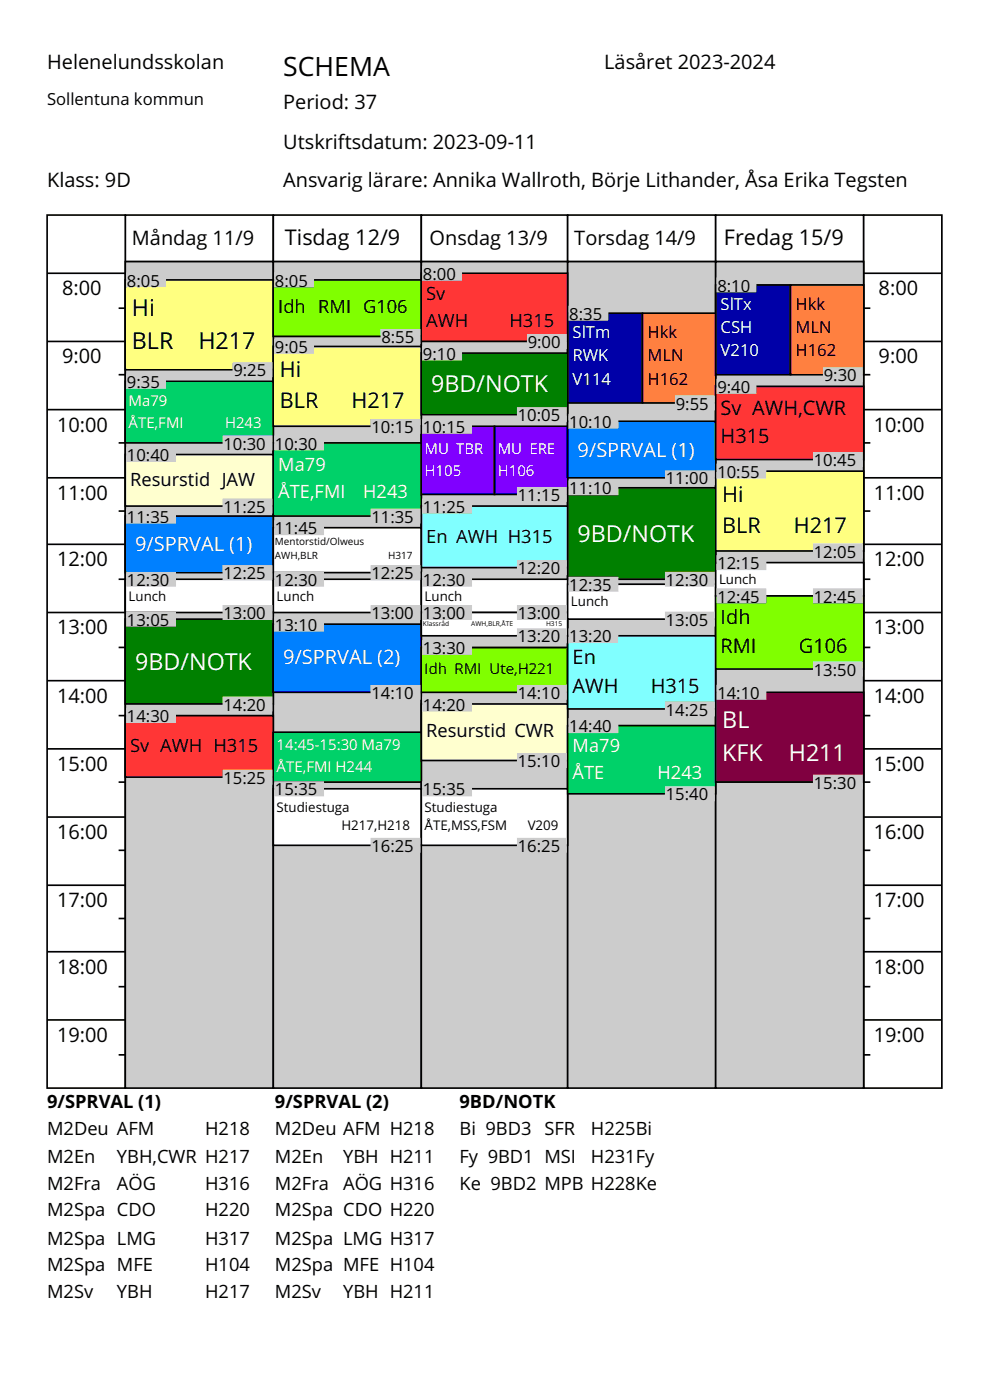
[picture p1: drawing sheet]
<svg xmlns="http://www.w3.org/2000/svg" width="210mm" height="297mm" viewBox="0 0 210 297" stroke-linecap="round" stroke-linejoin="round" font-family="sans-serif">
<defs><g id="words">
<text font-size="5.6" x="60.1" y="16.2">SCHEMA</text>
<g font-size="4.9">
<text x="28" y="66.9">Hi</text>
<text x="28" y="74">BLR</text>
<text x="42.1" y="74">H217</text>
</g>
<g font-size="4.9" fill="#fff">
<text x="91.5" y="83.2">9BD/NOTK</text>
<text x="122.5" y="114.9">9BD/NOTK</text>
<text x="28.7" y="142.1">9BD/NOTK</text>
<text x="153.2" y="154.4">BL</text>
<text x="153.2" y="161.5">KFK</text>
<text x="167.3" y="161.5">H211</text>
</g>
<g font-size="4.6">
<text x="60.4" y="52.1">Tisdag 12/9</text>
<text x="153.6" y="52.1">Fredag 15/9</text>
<text x="59.4" y="80">Hi</text>
<text x="59.4" y="86.7">BLR</text>
<text x="74.6" y="86.7">H217</text>
<text x="153.2" y="106.4">Hi</text>
<text x="153.2" y="113.1">BLR</text>
<text x="168.4" y="113.1">H217</text>
</g>
<g font-size="4.2">
<text x="10" y="14.7">Helenelundsskolan</text>
<text x="128.2" y="14.7">Läsåret 2023-2024</text>
<text x="60.1" y="23.1">Period: 37</text>
<text x="60.1" y="31.6">Utskriftsdatum: 2023-09-11</text>
<text x="10" y="39.7">Klass: 9D</text>
<text x="60.1" y="39.7">Ansvarig lärare: Annika Wallroth, Börje Lithander, Åsa Erika Tegsten</text>
<text x="28" y="52">Måndag 11/9</text>
<text x="91.1" y="52">Onsdag 13/9</text>
<text x="121.8" y="52">Torsdag 14/9</text>
<text x="13.2" y="62.6">8:00</text>
<text x="186.4" y="62.6">8:00</text>
<text x="13.2" y="77.1">9:00</text>
<text x="186.4" y="77.1">9:00</text>
<text x="152.9" y="88">Sv AWH,CWR</text>
<text x="12.1" y="91.6">10:00</text>
<text x="152.9" y="94">H315</text>
<text x="185.3" y="91.6">10:00</text>
<text x="12.1" y="106">11:00</text>
<text x="185.3" y="106">11:00</text>
<text x="12.1" y="120.1">12:00</text>
<text x="185.3" y="120.1">12:00</text>
<text x="12.1" y="134.6">13:00</text>
<text x="152.9" y="132.5">Idh</text>
<text x="185.3" y="134.6">13:00</text>
<text x="121.5" y="140.9">En</text>
<text x="152.9" y="138.5">RMI</text>
<text x="169.4" y="138.5">G106</text>
<text x="12.1" y="149.1">14:00</text>
<text x="121.5" y="146.9">AWH</text>
<text x="138.1" y="146.9">H315</text>
<text x="185.3" y="149.1">14:00</text>
<text x="12.1" y="163.5">15:00</text>
<text x="185.3" y="163.5">15:00</text>
<text x="12.1" y="178">16:00</text>
<text x="185.3" y="178">16:00</text>
<text x="12.1" y="192.5">17:00</text>
<text x="185.3" y="192.5">17:00</text>
<text x="12.1" y="206.6">18:00</text>
<text x="185.3" y="206.6">18:00</text>
<text x="12.1" y="221">19:00</text>
<text x="185.3" y="221">19:00</text>
</g>
<g font-size="4.2" fill="#fff">
<text x="122.5" y="96.8">9/SPRVAL (1)</text>
<text x="28.7" y="117">9/SPRVAL (1)</text>
<text x="60.1" y="140.9">9/SPRVAL (2)</text>
</g>
<g font-size="3.9">
<text x="90.4" y="63.7">Sv</text>
<text x="59" y="66.5">Idh RMI G106</text>
<text x="90.4" y="69.3">AWH</text>
<text x="108.1" y="69.3">H315</text>
<text x="27.6" y="103.2">Resurstid JAW</text>
<text x="90.4" y="115.2">En AWH H315</text>
<text x="27.6" y="159.6">Sv AWH H315</text>
<text x="90.4" y="156.4">Resurstid CWR</text>
<text x="10" y="235.1">9/SPRVAL (1)</text>
<text x="58.3" y="235.1">9/SPRVAL (2)</text>
<text x="97.5" y="235.1">9BD/NOTK</text>
<text x="10" y="240.7">M2Deu AFM</text>
<text x="43.5" y="240.7">H218</text>
<text x="58.3" y="240.7">M2Deu AFM H218</text>
<text x="97.5" y="240.7">Bi 9BD3</text>
<text x="115.5" y="240.7">SFR</text>
<text x="125.4" y="240.7">H225Bi</text>
<text x="10" y="246.7">M2En</text>
<text x="24.8" y="246.7">YBH,CWR H217</text>
<text x="58.3" y="246.7">M2En</text>
<text x="72.8" y="246.7">YBH H211</text>
<text x="97.5" y="246.7">Fy 9BD1 MSI</text>
<text x="125.4" y="246.7">H231Fy</text>
<text x="10" y="252.4">M2Fra</text>
<text x="24.8" y="252.4">AÖG</text>
<text x="43.5" y="252.4">H316</text>
<text x="58.3" y="252.4">M2Fra</text>
<text x="72.8" y="252.4">AÖG H316</text>
<text x="97.5" y="252.4">Ke 9BD2 MPB H228Ke</text>
<text x="10" y="258">M2Spa CDO</text>
<text x="43.5" y="258">H220</text>
<text x="58.3" y="258">M2Spa CDO H220</text>
<text x="10" y="264">M2Spa LMG</text>
<text x="10" y="269.7">M2Spa MFE</text>
<text x="43.5" y="264">H317</text>
<text x="43.5" y="269.7">H104</text>
<text x="58.3" y="264">M2Spa LMG H317</text>
<text x="58.3" y="269.7">M2Spa MFE H104</text>
<text x="10" y="275.3">M2Sv</text>
<text x="24.8" y="275.3">YBH</text>
<text x="43.5" y="275.3">H217</text>
<text x="58.3" y="275.3">M2Sv</text>
<text x="72.8" y="275.3">YBH H211</text>
</g>
<g font-size="3.9" fill="#fff">
<text x="59" y="100">Ma79</text>
<text x="59" y="105.6">ÅTE,FMI</text>
<text x="77" y="105.6">H243</text>
<text x="121.5" y="159.6">Ma79</text>
<text x="121.5" y="165.3">ÅTE</text>
<text x="139.5" y="165.3">H243</text>
</g>
<g font-size="3.5">
<text x="10" y="22.3">Sollentuna kommun</text>
<text x="89.7" y="59.4">8:00</text>
<text x="26.9" y="60.8">8:05</text>
<text x="58.3" y="60.8">8:05</text>
<text x="152.2" y="61.9">8:10</text>
<text x="168.7" y="65.7">Hkk</text>
<text x="120.8" y="67.8">8:35</text>
<text x="137.3" y="71.7">Hkk</text>
<text x="168.7" y="70.7">MLN</text>
<text x="58.3" y="74.9">9:05</text>
<text x="80.9" y="72.8">8:55</text>
<text x="89.7" y="76.3">9:10</text>
<text x="111.9" y="73.8">9:00</text>
<text x="137.3" y="76.7">MLN</text>
<text x="168.7" y="75.6">H162</text>
<text x="26.9" y="82.3">9:35</text>
<text x="49.5" y="79.8">9:25</text>
<text x="137.3" y="81.6">H162</text>
<text x="152.2" y="83.4">9:40</text>
<text x="174.7" y="80.9">9:30</text>
<text x="109.8" y="89.4">10:05</text>
<text x="143.3" y="86.9">9:55</text>
<text x="47.4" y="95.4">10:30</text>
<text x="58.3" y="95.4">10:30</text>
<text x="78.8" y="91.8">10:15</text>
<text x="89.7" y="91.8">10:15</text>
<text x="120.8" y="90.8">10:10</text>
<text x="26.9" y="97.8">10:40</text>
<text x="152.2" y="101.4">10:55</text>
<text x="172.6" y="98.9">10:45</text>
<text x="109.8" y="106.3">11:15</text>
<text x="120.8" y="104.9">11:10</text>
<text x="141.2" y="102.8">11:00</text>
<text x="26.9" y="110.9">11:35</text>
<text x="47.4" y="108.8">11:25</text>
<text x="58.3" y="113.4">11:45</text>
<text x="78.8" y="110.9">11:35</text>
<text x="89.7" y="108.8">11:25</text>
<text x="172.6" y="118.3">12:05</text>
<text x="26.9" y="124.3">12:30</text>
<text x="47.4" y="122.9">12:25</text>
<text x="58.3" y="124.3">12:30</text>
<text x="78.8" y="122.9">12:25</text>
<text x="89.7" y="124.3">12:30</text>
<text x="109.8" y="121.8">12:20</text>
<text x="120.8" y="125.4">12:35</text>
<text x="141.2" y="124.3">12:30</text>
<text x="152.2" y="120.8">12:15</text>
<text x="47.4" y="131.3">13:00</text>
<text x="78.8" y="131.3">13:00</text>
<text x="89.7" y="131.3">13:00</text>
<text x="109.8" y="131.3">13:00</text>
<text x="152.2" y="127.8">12:45</text>
<text x="172.6" y="127.8">12:45</text>
<text x="26.9" y="132.8">13:05</text>
<text x="58.3" y="133.8">13:10</text>
<text x="109.8" y="136.3">13:20</text>
<text x="120.8" y="136.3">13:20</text>
<text x="141.2" y="132.8">13:05</text>
<text x="89.7" y="138.8">13:30</text>
<text x="172.6" y="143.3">13:50</text>
<text x="78.8" y="148.3">14:10</text>
<text x="109.8" y="148.3">14:10</text>
<text x="152.2" y="148.3">14:10</text>
<text x="26.9" y="153.2">14:30</text>
<text x="47.4" y="150.8">14:20</text>
<text x="89.7" y="150.8">14:20</text>
<text x="120.8" y="155.3">14:40</text>
<text x="141.2" y="151.8">14:25</text>
<text x="47.4" y="166.3">15:25</text>
<text x="109.8" y="162.7">15:10</text>
<text x="172.6" y="167.3">15:30</text>
<text x="58.3" y="168.7">15:35</text>
<text x="89.7" y="168.7">15:35</text>
<text x="141.2" y="169.8">15:40</text>
<text x="78.8" y="180.7">16:25</text>
<text x="109.8" y="180.7">16:25</text>
</g>
<g font-size="3.5" fill="#fff">
<text x="152.9" y="65.7">SlTx</text>
<text x="121.5" y="71.7">SlTm</text>
<text x="152.9" y="70.7">CSH</text>
<text x="121.5" y="76.7">RWK</text>
<text x="152.9" y="75.6">V210</text>
<text x="121.5" y="81.6">V114</text>
</g>
<g font-size="3.2" fill="#fff">
<text x="27.3" y="86.2">Ma79</text>
<text x="27.3" y="90.7">ÅTE,FMI</text>
<text x="47.7" y="90.7">H243</text>
<text x="90.1" y="96.4">MU TBR</text>
<text x="90.1" y="101">H105</text>
<text x="105.6" y="96.4">MU ERE</text>
<text x="105.6" y="101">H106</text>
<text x="58.7" y="159.2">14:45-15:30 Ma79</text>
<text x="58.7" y="163.8">ÅTE,FMI H244</text>
</g>
<text font-size="3.2" x="90.1" y="143">Idh RMI Ute,H221</text>
<g font-size="2.8">
<text x="152.5" y="123.9">Lunch</text>
<text x="27.3" y="127.4">Lunch</text>
<text x="58.7" y="127.4">Lunch</text>
<text x="90.1" y="127.4">Lunch</text>
<text x="121.1" y="128.5">Lunch</text>
<text x="58.7" y="172.2">Studiestuga</text>
<text x="90.1" y="172.2">Studiestuga</text>
<text x="72.4" y="176.1">H217,H218</text>
<text x="90.1" y="176.1">ÅTE,MSS,FSM</text>
<text x="111.9" y="176.1">V209</text>
</g>
<g font-size="2.1">
<text x="58.3" y="115.7">Mentorstid/Olweus</text>
<text x="58.3" y="118.5">AWH,BLR</text>
<text x="82.3" y="118.5">H317</text>
</g>
<g font-size="1.4">
<text x="89.7" y="132.9">Klassråd</text>
<text x="100" y="132.9">AWH,BLR,ÅTE</text>
<text x="115.8" y="132.9">H315</text>
</g>
</g></defs>
<g fill="#fff" stroke="#fff" stroke-width=".35">
<path d="M10 10h189.8v35.6h-189.8z"/>
<path d="M10 231.2h189.8v55.4h-189.8z"/>
</g>
<g fill="#fff" stroke="#000" stroke-width=".35">
<path d="M26.6 45.6h31.4v9.9h-31.4z"/>
<path d="M58 45.6h31.4v9.9h-31.4z"/>
<path d="M89.4 45.6h31v9.9h-31z"/>
<path d="M120.4 45.6h31.4v9.9h-31.4z"/>
<path d="M151.8 45.6h31.4v9.9h-31.4z"/>
<path d="M10 45.6h16.6v185.2h-16.6z"/>
</g>
<g fill="#ccc" stroke="#000" stroke-width=".35">
<path d="M26.6 55.5h31.4v175.3h-31.4z"/>
<path d="M58 55.5h31.4v175.3h-31.4z"/>
<path d="M89.4 55.5h31v175.3h-31z"/>
<path d="M120.4 55.5h31.4v175.3h-31.4z"/>
</g>
<path d="M183.2 45.6h16.6v185.2h-16.6z" fill="#fff" stroke="#000" stroke-width=".35"/>
<path d="M151.8 55.5h31.4v175.3h-31.4z" fill="#ccc" stroke="#000" stroke-width=".35"/>
<path d="M26.6 59.4h31.4v19h-31.4z" fill="#ffff80" stroke="#000" stroke-width=".35"/>
<path d="M26.6 80.9h31.4v13.1h-31.4z" fill="#00d169" stroke="#000" stroke-width=".35"/>
<path d="M26.6 96.4h31.4v11h-31.4z" fill="#ffffcf" stroke="#000" stroke-width=".35"/>
<path d="M26.6 109.5h31.4v12h-31.4z" fill="#0080ff" stroke="#000" stroke-width=".35"/>
<path d="M26.6 122.9h31.4v7h-31.4z" fill="#fff" stroke="#000" stroke-width=".35"/>
<path d="M26.6 131.3h31.4v18h-31.4z" fill="#008000" stroke="#000" stroke-width=".35"/>
<path d="M26.6 151.8h31.4v13.1h-31.4z" fill="#ff3636" stroke="#000" stroke-width=".35"/>
<path d="M58 59.4h31.4v12h-31.4z" fill="#80ff00" stroke="#000" stroke-width=".35"/>
<path d="M58 73.5h31.4v16.9h-31.4z" fill="#ffff80" stroke="#000" stroke-width=".35"/>
<path d="M58 94h31.4v15.5h-31.4z" fill="#00d169" stroke="#000" stroke-width=".35"/>
<g fill="#fff" stroke="#000" stroke-width=".35">
<path d="M58 111.9h31.4v9.6h-31.4z"/>
<path d="M58 122.9h31.4v7h-31.4z"/>
</g>
<path d="M58 132.4h31.4v14.5h-31.4z" fill="#0080ff" stroke="#000" stroke-width=".35"/>
<path d="M58 155.3h31.4v10.6h-31.4z" fill="#00d169" stroke="#000" stroke-width=".35"/>
<path d="M58 167.3h31.4v12h-31.4z" fill="#fff" stroke="#000" stroke-width=".35"/>
<path d="M89.4 58h31v14.4h-31z" fill="#ff3636" stroke="#000" stroke-width=".35"/>
<path d="M89.4 74.9h31v13.1h-31z" fill="#008000" stroke="#000" stroke-width=".35"/>
<path d="M89.4 90.4h15.5v14.5h-15.5z" fill="#8000ff" stroke="#000" stroke-width=".35"/>
<path d="M89.4 107.4h31v13h-31z" fill="#80ffff" stroke="#000" stroke-width=".35"/>
<g fill="#fff" stroke="#000" stroke-width=".35">
<path d="M89.4 122.9h31v7h-31z"/>
<path d="M89.4 129.9h31v5h-31z"/>
</g>
<path d="M89.4 137.3h31v9.6h-31z" fill="#80ff00" stroke="#000" stroke-width=".35"/>
<path d="M89.4 149.3h31v12h-31z" fill="#ffffcf" stroke="#000" stroke-width=".35"/>
<path d="M89.4 167.3h31v12h-31z" fill="#fff" stroke="#000" stroke-width=".35"/>
<path d="M104.9 90.4h15.5v14.5h-15.5z" fill="#8000ff" stroke="#000" stroke-width=".35"/>
<path d="M120.4 66.4h15.9v19.1h-15.9z" fill="#0000a8" stroke="#000" stroke-width=".35"/>
<path d="M120.4 89.4h31.4v12h-31.4z" fill="#0080ff" stroke="#000" stroke-width=".35"/>
<path d="M120.4 103.5h31.4v19.4h-31.4z" fill="#008000" stroke="#000" stroke-width=".35"/>
<path d="M120.4 123.9h31.4v7.4h-31.4z" fill="#fff" stroke="#000" stroke-width=".35"/>
<path d="M120.4 134.9h31.4v15.5h-31.4z" fill="#80ffff" stroke="#000" stroke-width=".35"/>
<path d="M120.4 153.9h31.4v14.5h-31.4z" fill="#00d169" stroke="#000" stroke-width=".35"/>
<path d="M136.3 66.4h15.5v19.1h-15.5z" fill="#ff8040" stroke="#000" stroke-width=".35"/>
<path d="M151.8 60.4h15.9v19.1h-15.9z" fill="#0000a8" stroke="#000" stroke-width=".35"/>
<path d="M151.8 82h31.4v15.5h-31.4z" fill="#ff3636" stroke="#000" stroke-width=".35"/>
<path d="M151.8 100h31.4v16.9h-31.4z" fill="#ffff80" stroke="#000" stroke-width=".35"/>
<path d="M151.8 119.4h31.4v7h-31.4z" fill="#fff" stroke="#000" stroke-width=".35"/>
<path d="M151.8 126.4h31.4v15.5h-31.4z" fill="#80ff00" stroke="#000" stroke-width=".35"/>
<path d="M151.8 146.9h31.4v19h-31.4z" fill="#800040" stroke="#000" stroke-width=".35"/>
<path d="M167.7 60.4h15.5v19.1h-15.5z" fill="#ff8040" stroke="#000" stroke-width=".35"/>
<g fill="#ccc" stroke="#ccc" stroke-width=".35">
<path d="M26.9 108.1h10.3v2.8h-10.3z"/>
<path d="M47.4 120.1h10.2v2.8h-10.2z"/>
<path d="M26.9 129.9h10.3v2.9h-10.3z"/>
<path d="M47.4 147.9h10.2v2.9h-10.2z"/>
<path d="M26.9 58h8.1v2.8h-8.1z"/>
<path d="M49.5 77h8.1v2.8h-8.1z"/>
<path d="M26.9 79.5h8.1v2.8h-8.1z"/>
<path d="M47.4 92.5h10.2v2.9h-10.2z"/>
<path d="M26.9 95h10.3v2.8h-10.3z"/>
<path d="M47.4 105.9h10.2v2.9h-10.2z"/>
<path d="M26.9 121.5h10.3v2.8h-10.3z"/>
<path d="M47.4 128.5h10.2v2.8h-10.2z"/>
<path d="M26.9 150.4h10.3v2.8h-10.3z"/>
<path d="M47.4 163.5h10.2v2.8h-10.2z"/>
<path d="M58.3 131h10.3v2.8h-10.3z"/>
<path d="M78.8 145.5h10.2v2.8h-10.2z"/>
<path d="M58.3 58h8.1v2.8h-8.1z"/>
<path d="M80.9 70h8.1v2.8h-8.1z"/>
<path d="M58.3 72.1h8.1v2.8h-8.1z"/>
<path d="M78.8 89h10.2v2.8h-10.2z"/>
<path d="M58.3 92.5h10.3v2.9h-10.3z"/>
<path d="M78.8 108.1h10.2v2.8h-10.2z"/>
<path d="M58.3 110.5h10.3v2.9h-10.3z"/>
<path d="M78.8 120.1h10.2v2.8h-10.2z"/>
<path d="M58.3 121.5h10.3v2.8h-10.3z"/>
<path d="M78.8 128.5h10.2v2.8h-10.2z"/>
<path d="M58.3 165.9h10.3v2.8h-10.3z"/>
<path d="M78.8 177.9h10.2v2.8h-10.2z"/>
<path d="M89.7 73.5h8.1v2.8h-8.1z"/>
<path d="M109.8 86.5h10.3v2.9h-10.3z"/>
<path d="M89.7 56.6h8.1v2.8h-8.1z"/>
<path d="M111.9 71h8.2v2.8h-8.2z"/>
<path d="M89.7 89h10.3v2.8h-10.3z"/>
<path d="M109.8 103.5h10.3v2.8h-10.3z"/>
<path d="M89.7 105.9h10.3v2.9h-10.3z"/>
<path d="M109.8 119h10.3v2.8h-10.3z"/>
<path d="M89.7 121.5h10.3v2.8h-10.3z"/>
<path d="M109.8 128.5h10.3v2.8h-10.3z"/>
<path d="M89.7 128.5h10.3v2.8h-10.3z"/>
<path d="M109.8 133.5h10.3v2.8h-10.3z"/>
<path d="M89.7 135.9h10.3v2.9h-10.3z"/>
<path d="M109.8 145.5h10.3v2.8h-10.3z"/>
<path d="M89.7 147.9h10.3v2.9h-10.3z"/>
<path d="M109.8 159.9h10.3v2.8h-10.3z"/>
<path d="M89.7 165.9h10.3v2.8h-10.3z"/>
<path d="M109.8 177.9h10.3v2.8h-10.3z"/>
<path d="M120.8 88h10.2v2.8h-10.2z"/>
<path d="M141.2 100h10.3v2.8h-10.3z"/>
<path d="M120.8 102.1h10.2v2.8h-10.2z"/>
<path d="M141.2 121.5h10.3v2.8h-10.3z"/>
<path d="M120.8 65h8.1v2.8h-8.1z"/>
<path d="M143.3 84.1h8.2v2.8h-8.2z"/>
<path d="M120.8 122.5h10.2v2.9h-10.2z"/>
<path d="M141.2 129.9h10.3v2.9h-10.3z"/>
<path d="M120.8 133.5h10.2v2.8h-10.2z"/>
<path d="M141.2 149h10.3v2.8h-10.3z"/>
<path d="M120.8 152.5h10.2v2.8h-10.2z"/>
<path d="M141.2 167h10.3v2.8h-10.3z"/>
<path d="M152.2 59h8.1v2.9h-8.1z"/>
<path d="M174.7 78.1h8.2v2.8h-8.2z"/>
<path d="M152.2 80.5h8.1v2.9h-8.1z"/>
<path d="M172.6 96.1h10.3v2.8h-10.3z"/>
<path d="M152.2 98.5h10.2v2.9h-10.2z"/>
<path d="M172.6 115.5h10.3v2.8h-10.3z"/>
<path d="M152.2 117.9h10.2v2.9h-10.2z"/>
<path d="M172.6 125h10.3v2.8h-10.3z"/>
<path d="M152.2 125h10.2v2.8h-10.2z"/>
<path d="M172.6 140.5h10.3v2.8h-10.3z"/>
<path d="M152.2 145.5h10.2v2.8h-10.2z"/>
<path d="M172.6 164.5h10.3v2.8h-10.3z"/>
</g>
<g fill="none" stroke="#000" stroke-width=".35">
<path d="M10 58h16.6M183.2 58h16.6M10 72.4h16.6M25.2 65.4h1.4M25.2 79.5h1.4M183.2 65.4h1.4M183.2 72.4h16.6M183.2 79.5h1.4M10 86.9h16.6M25.2 94h1.4M183.2 86.9h16.6M183.2 94h1.4"/>
<path d="M10 101.4h16.6M10 115.5h16.6M25.2 108.4h1.4M183.2 101.4h16.6M183.2 108.4h1.4M183.2 115.5h16.6M10 129.9h16.6M25.2 122.9h1.4M25.2 137.3h1.4M183.2 122.9h1.4M183.2 129.9h16.6M183.2 137.3h1.4"/>
<path d="M10 144.4h16.6M10 158.9h16.6M25.2 151.8h1.4M183.2 144.4h16.6M183.2 151.8h1.4M183.2 158.9h16.6M10 173.3h16.6M25.2 165.9h1.4M183.2 165.9h1.4M183.2 173.3h16.6M10 187.8h16.6M25.2 180.4h1.4"/>
<path d="M25.2 194.9h1.4M183.2 180.4h1.4M183.2 187.8h16.6M183.2 194.9h1.4M10 201.9h16.6M10 216.4h16.6M25.2 209.3h1.4M183.2 201.9h16.6M183.2 209.3h1.4M183.2 216.4h16.6M25.2 223.8h1.4M183.2 223.8h1.4"/>
</g>
<use href="#words"/>
</svg>
